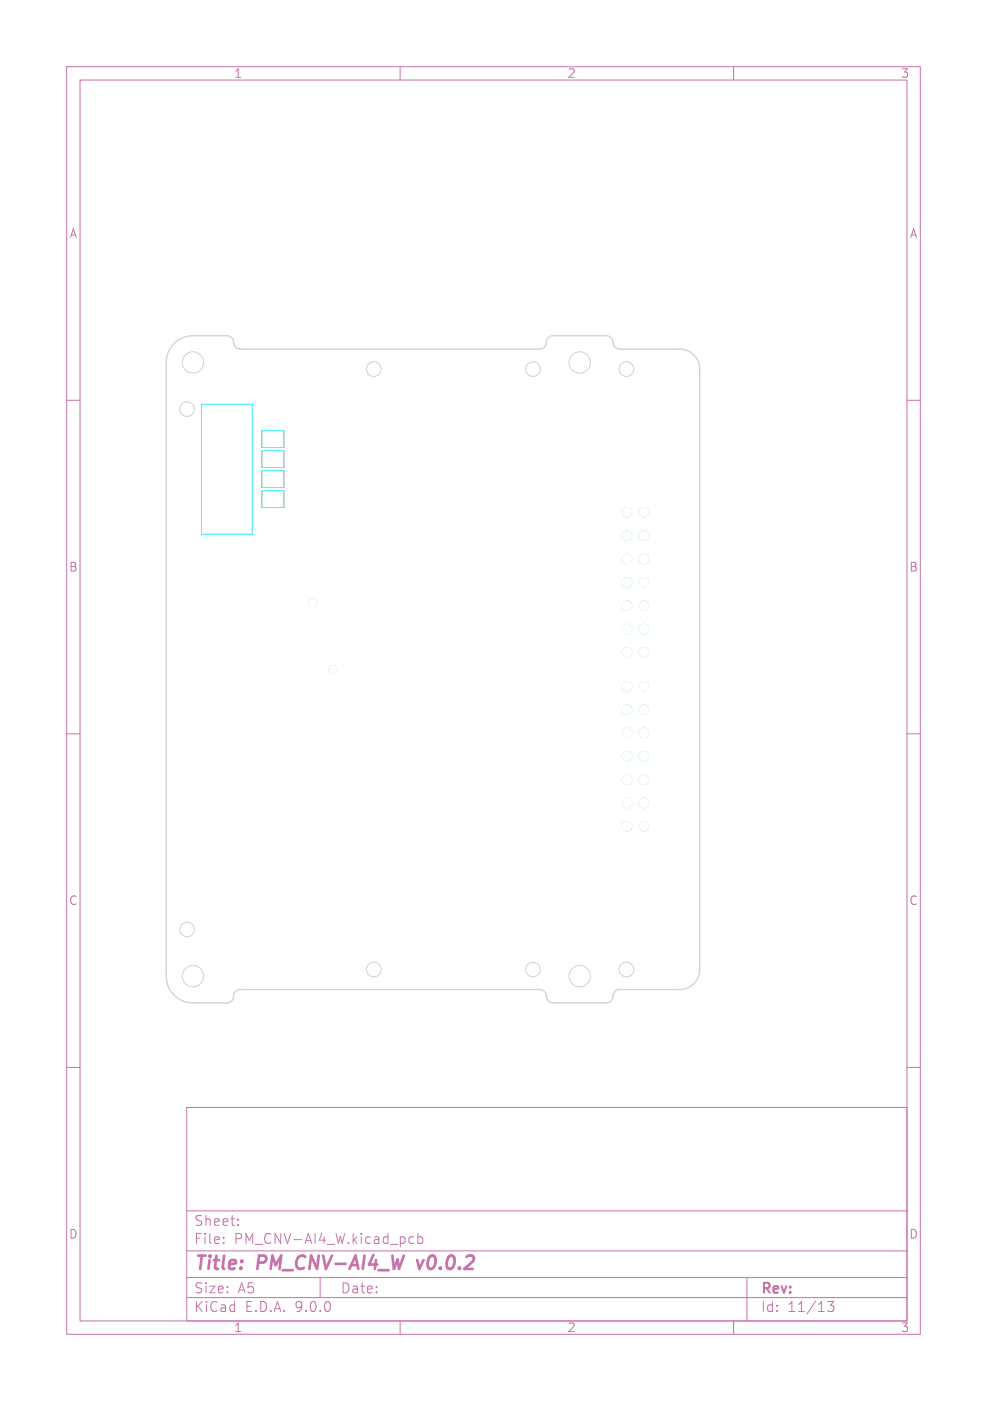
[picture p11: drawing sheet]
<svg xmlns="http://www.w3.org/2000/svg" width="148mm" height="210mm" viewBox="0 0 148 210" stroke-linecap="round" stroke-linejoin="round" font-family="sans-serif">
<defs><g id="words">
<g font-size="2.8" fill="#c872ab">
<text x="29" y="190.9">Title:</text>
<text x="38.7" y="190.9">PM_CNV-AI4_W</text>
<text x="63.5" y="190.9">v0.0.2</text>
</g>
<g font-size="2.1" fill="#c872ab">
<text x="29" y="184">Sheet:</text>
<text x="29" y="186.7">File:</text>
<text x="35.1" y="186.7">PM_CNV-AI4_W.kicad_pcb</text>
<text x="29" y="196.9">KiCad</text>
<text x="29" y="194.1">Size:</text>
<text x="35.7" y="194.1">A5</text>
<text x="36.7" y="196.9">E.D.A.</text>
<text x="44.3" y="196.9">9.0.0</text>
<text x="51" y="194.1">Date:</text>
<text x="114" y="194.3">Rev:</text>
<text x="114" y="196.9">Id:</text>
<text x="118.1" y="196.9">11/13</text>
</g>
<g font-size="1.8" fill="#c872ab">
<text x="35" y="11.9">1</text>
<text x="85" y="11.9">2</text>
<text x="135" y="11.9">3</text>
<text x="10.3" y="35.9">A</text>
<text x="136.4" y="35.9">A</text>
<text x="10.3" y="85.9">B</text>
<text x="136.3" y="85.9">B</text>
<text x="10.3" y="135.9">C</text>
<text x="136.3" y="135.9">C</text>
<text x="10.3" y="185.9">D</text>
<text x="136.3" y="185.9">D</text>
<text x="35" y="199.9">1</text>
<text x="85" y="199.9">2</text>
<text x="135" y="199.9">3</text>
</g>
</g></defs>
<g fill="none" stroke="#c872ab" stroke-width=".15">
<path d="M10 10h128v190h-128zM12 12h124v186h-124zM60 10v2M110 10v2M10 60h2M136 60h2M10 110h2M136 110h2M10 160h2M28 166h108v32h-108zM136 160h2M28 194.5h108"/>
<path d="M28 191.5h108M28 187.5h108M28 181.5h108M33.5 186.3v.1M33.5 185.5v.1M35.7 183.6v.1M35.7 182.8v.1M48 191.5v3M60 198v2M61.4 186.3l.2 .1 .4-.1M62 185.5l-.4-.1-.2 .1M62.7 185.5l.4-.1 .3 .3v.4l-.2 .2h-.5"/>
<path d="M62.7 184.9v1.5M110 198v2M112 191.5v6.5M124.1 195.1h.9l-.5 .6a.41 .41 0 0 1 .5 .3v.3l-.1 .2-.6 .1-.2-.1"/>
</g>
<path d="M62.6 188.9l.3 1.3" fill="none" stroke="#c872ab" stroke-width=".4"/>
<path d="M30.2 60.6h7.6v19.5h-7.6zM39.3 64.6h3.3v2.5h-3.3zM39.3 67.6h3.3v2.5h-3.3zM39.3 70.6h3.3v2.5h-3.3zM39.3 73.6h3.3v2.5h-3.3z" fill="none" stroke="#26e9ff" stroke-width=".15"/>
<g fill="#26e9ff" stroke="#26e9ff" stroke-width=".15">
<circle cx="94" cy="97.8" r=".7"/>
<circle cx="94" cy="94.3" r=".7"/>
<circle cx="94" cy="90.8" r=".7"/>
<circle cx="94" cy="87.3" r=".7"/>
<circle cx="94" cy="83.8" r=".7"/>
<circle cx="94" cy="80.3" r=".7"/>
<circle cx="94" cy="76.8" r=".7"/>
<circle cx="96.5" cy="97.8" r=".7"/>
<circle cx="96.5" cy="94.3" r=".7"/>
<circle cx="96.5" cy="90.8" r=".7"/>
<circle cx="96.5" cy="87.3" r=".7"/>
<circle cx="96.5" cy="83.8" r=".7"/>
<circle cx="96.5" cy="80.3" r=".7"/>
<circle cx="96.5" cy="76.8" r=".7"/>
<circle cx="49.9" cy="100.3" r=".58"/>
<circle cx="46.9" cy="90.3" r=".58"/>
<circle cx="94" cy="123.9" r=".7"/>
<circle cx="94" cy="120.4" r=".7"/>
<circle cx="94" cy="116.9" r=".7"/>
<circle cx="94" cy="113.4" r=".7"/>
<circle cx="94" cy="109.9" r=".7"/>
<circle cx="94" cy="106.4" r=".7"/>
<circle cx="94" cy="102.9" r=".7"/>
<circle cx="96.5" cy="123.9" r=".7"/>
<circle cx="96.5" cy="120.4" r=".7"/>
<circle cx="96.5" cy="116.9" r=".7"/>
<circle cx="96.5" cy="113.4" r=".7"/>
<circle cx="96.5" cy="109.9" r=".7"/>
<circle cx="96.5" cy="106.4" r=".7"/>
<circle cx="96.5" cy="102.9" r=".7"/>
</g>
<path d="M26.1 51.5a4 4 0 0 1 2.8-1.2h5.1a1.16 1.16 0 0 1 1.1 1.4l.4 .4 .5 .2h44.9a1.16 1.16 0 0 0 1.1-1.3l.3-.4 .5-.3h8.1a1.16 1.16 0 0 1 1.1 1.4l.3 .4 .5 .2h9.1a3 3 0 0 1 3 3v90a3 3 0 0 1-3 3h-9a1.16 1.16 0 0 0-1 1.4l-.3 .4-.6 .2h-8.1a1.15 1.15 0 0 1-1-1.3l-.4-.5-.6-.2h-44.9a1.16 1.16 0 0 0-1 1.4l-.4 .4-.5 .2h-5.2a4 4 0 0 1-4-4v-92a4 4 0 0 1 1.2-2.8z" fill="none" stroke="#d0d2cd" stroke-width=".2"/>
<g fill="none" stroke="#d0d2cd" stroke-width=".15">
<circle cx="28.9" cy="54.3" r="1.6"/>
<circle cx="56.1" cy="55.3" r="1.1"/>
<circle cx="79.9" cy="55.3" r="1.1"/>
<circle cx="86.9" cy="54.3" r="1.6"/>
<circle cx="93.9" cy="55.3" r="1.1"/>
<circle cx="28.1" cy="61.3" r="1.1"/>
<circle cx="28.1" cy="139.3" r="1.1"/>
<circle cx="28.9" cy="146.3" r="1.6"/>
<circle cx="56.1" cy="145.3" r="1.1"/>
<circle cx="79.9" cy="145.3" r="1.1"/>
<circle cx="86.9" cy="146.3" r="1.6"/>
<circle cx="93.9" cy="145.3" r="1.1"/>
</g>
<g fill="#d0d2cd" stroke="#d0d2cd" stroke-width=".15">
<circle cx="94" cy="97.8" r=".7"/>
<circle cx="94" cy="94.3" r=".7"/>
<circle cx="94" cy="90.8" r=".7"/>
<circle cx="94" cy="87.3" r=".7"/>
<circle cx="94" cy="83.8" r=".7"/>
<circle cx="94" cy="80.3" r=".7"/>
<circle cx="94" cy="76.8" r=".7"/>
<circle cx="96.5" cy="97.8" r=".7"/>
<circle cx="96.5" cy="94.3" r=".7"/>
<circle cx="96.5" cy="90.8" r=".7"/>
<circle cx="96.5" cy="87.3" r=".7"/>
<circle cx="96.5" cy="83.8" r=".7"/>
<circle cx="96.5" cy="80.3" r=".7"/>
<circle cx="96.5" cy="76.8" r=".7"/>
<circle cx="49.9" cy="100.3" r=".58"/>
<circle cx="46.9" cy="90.3" r=".58"/>
<circle cx="94" cy="123.9" r=".7"/>
<circle cx="94" cy="120.4" r=".7"/>
<circle cx="94" cy="116.9" r=".7"/>
<circle cx="94" cy="113.4" r=".7"/>
<circle cx="94" cy="109.9" r=".7"/>
<circle cx="94" cy="106.4" r=".7"/>
<circle cx="94" cy="102.9" r=".7"/>
<circle cx="96.5" cy="123.9" r=".7"/>
<circle cx="96.5" cy="120.4" r=".7"/>
<circle cx="96.5" cy="116.9" r=".7"/>
<circle cx="96.5" cy="113.4" r=".7"/>
<circle cx="96.5" cy="109.9" r=".7"/>
<circle cx="96.5" cy="106.4" r=".7"/>
<circle cx="96.5" cy="102.9" r=".7"/>
</g>
<g fill="#fff" stroke="#fff" stroke-width=".15">
<circle cx="94" cy="97.8" r=".7"/>
<circle cx="94" cy="94.3" r=".7"/>
<circle cx="94" cy="90.8" r=".7"/>
<circle cx="94" cy="87.3" r=".7"/>
<circle cx="94" cy="83.8" r=".7"/>
<circle cx="94" cy="80.3" r=".7"/>
<circle cx="94" cy="76.8" r=".7"/>
<circle cx="96.5" cy="97.8" r=".7"/>
<circle cx="96.5" cy="94.3" r=".7"/>
<circle cx="96.5" cy="90.8" r=".7"/>
<circle cx="96.5" cy="87.3" r=".7"/>
<circle cx="96.5" cy="83.8" r=".7"/>
<circle cx="96.5" cy="80.3" r=".7"/>
<circle cx="96.5" cy="76.8" r=".7"/>
<circle cx="49.9" cy="100.3" r=".58"/>
<circle cx="46.9" cy="90.3" r=".58"/>
<circle cx="94" cy="123.9" r=".7"/>
<circle cx="94" cy="120.4" r=".7"/>
<circle cx="94" cy="116.9" r=".7"/>
<circle cx="94" cy="113.4" r=".7"/>
<circle cx="94" cy="109.9" r=".7"/>
<circle cx="94" cy="106.4" r=".7"/>
<circle cx="94" cy="102.9" r=".7"/>
<circle cx="96.5" cy="123.9" r=".7"/>
<circle cx="96.5" cy="120.4" r=".7"/>
<circle cx="96.5" cy="116.9" r=".7"/>
<circle cx="96.5" cy="113.4" r=".7"/>
<circle cx="96.5" cy="109.9" r=".7"/>
<circle cx="96.5" cy="106.4" r=".7"/>
<circle cx="96.5" cy="102.9" r=".7"/>
</g>
<use href="#words"/>
</svg>
